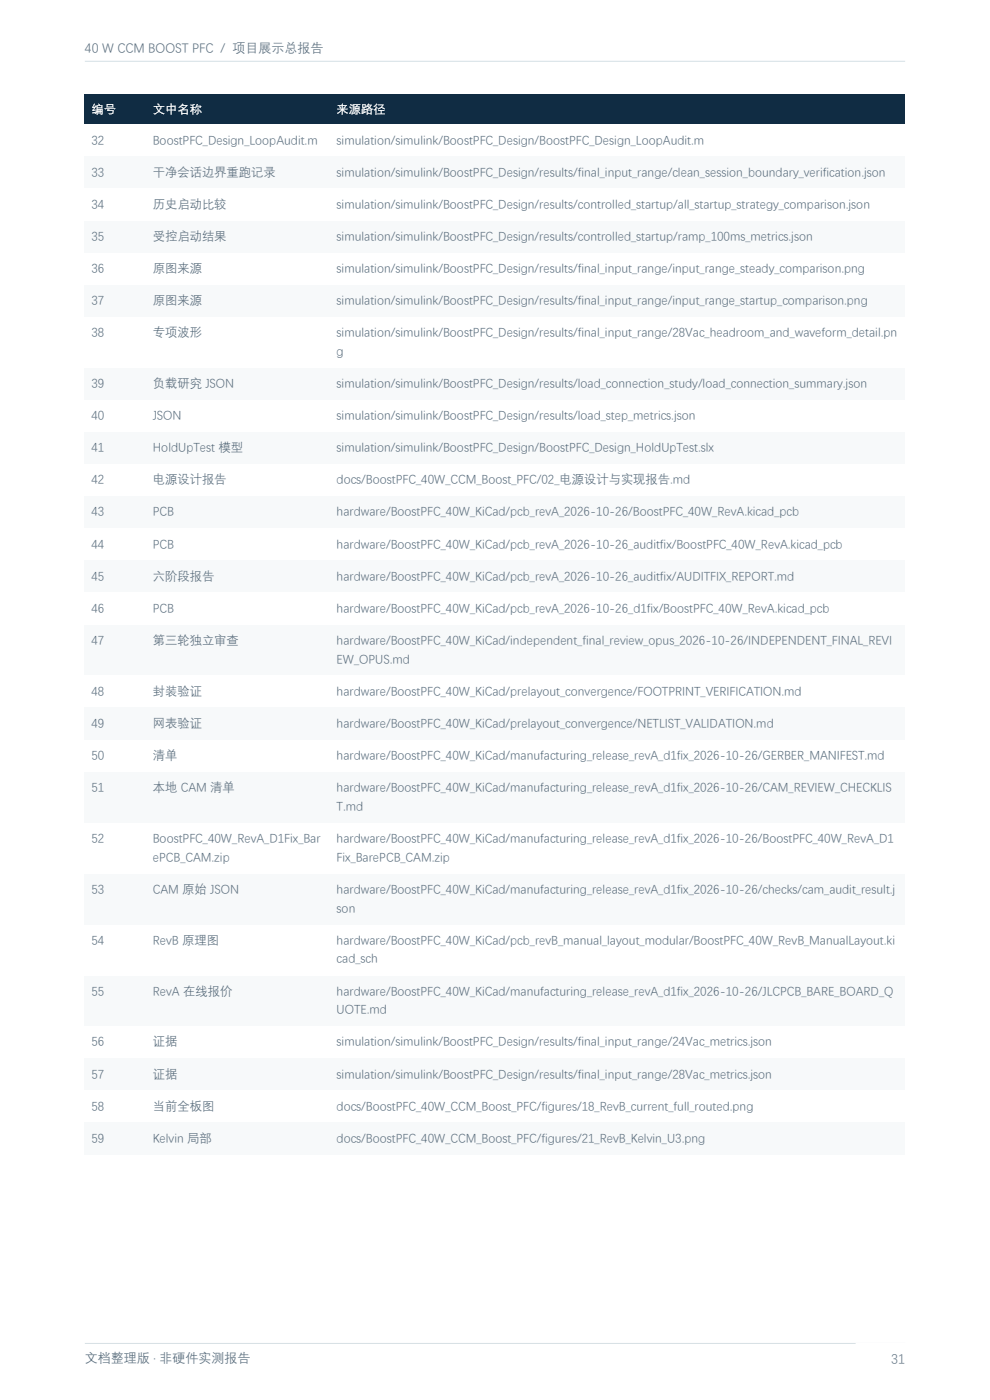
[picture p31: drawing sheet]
<svg xmlns="http://www.w3.org/2000/svg" width="210mm" height="297mm" viewBox="0 0 210 297" stroke-linecap="round" stroke-linejoin="round" font-family="sans-serif">
<defs><g id="words">
<g font-size="2.8" fill="#5e7180">
<text x="18" y="11">40 W CCM BOOST PFC / 项目展示总报告</text>
<text x="18" y="289">文档整理版 · 非硬件实测报告</text>
</g>
<text font-size="2.8" fill="#6b7887" x="189" y="289.1">31</text>
<g font-size="2.6" fill="#fff">
<text x="19.4" y="24">编号</text>
<text x="32.4" y="24">文中名称</text>
<text x="71.4" y="24">来源路径</text>
</g>
<g font-size="2.6" fill="#5e7180">
<text x="19.4" y="30.5">32</text>
<text x="32.4" y="30.5">BoostPFC_Design_LoopAudit.m</text>
<text x="71.4" y="30.5">simulation/simulink/BoostPFC_Design/BoostPFC_Design_LoopAudit.m</text>
<text x="19.4" y="37.3">33</text>
<text x="32.4" y="37.3">干净会话边界重跑记录</text>
<text x="71.4" y="37.3">simulation/simulink/BoostPFC_Design/results/final_input_range/clean_session_boundary_verification.json</text>
<text x="19.4" y="44.1">34</text>
<text x="32.4" y="44.1">历史启动比较</text>
<text x="71.4" y="44.1">simulation/simulink/BoostPFC_Design/results/controlled_startup/all_startup_strategy_comparison.json</text>
<text x="19.4" y="50.9">35</text>
<text x="32.4" y="50.9">受控启动结果</text>
<text x="71.4" y="50.9">simulation/simulink/BoostPFC_Design/results/controlled_startup/ramp_100ms_metrics.json</text>
<text x="19.4" y="57.7">36</text>
<text x="32.4" y="57.7">原图来源</text>
<text x="71.4" y="57.7">simulation/simulink/BoostPFC_Design/results/final_input_range/input_range_steady_comparison.png</text>
<text x="19.4" y="64.5">37</text>
<text x="32.4" y="64.5">原图来源</text>
<text x="71.4" y="64.5">simulation/simulink/BoostPFC_Design/results/final_input_range/input_range_startup_comparison.png</text>
<text x="19.4" y="71.3">38</text>
<text x="32.4" y="71.3">专项波形</text>
<text x="71.4" y="71.3">simulation/simulink/BoostPFC_Design/results/final_input_range/28Vac_headroom_and_waveform_detail.pn</text>
<text x="71.4" y="75.3">g</text>
<text x="19.4" y="82.1">39</text>
<text x="32.4" y="82.1">负载研究 JSON</text>
<text x="71.4" y="82.1">simulation/simulink/BoostPFC_Design/results/load_connection_study/load_connection_summary.json</text>
<text x="19.4" y="88.9">40</text>
<text x="32.4" y="88.9">JSON</text>
<text x="71.4" y="88.9">simulation/simulink/BoostPFC_Design/results/load_step_metrics.json</text>
<text x="19.4" y="95.7">41</text>
<text x="32.4" y="95.7">HoldUpTest 模型</text>
<text x="71.4" y="95.7">simulation/simulink/BoostPFC_Design/BoostPFC_Design_HoldUpTest.slx</text>
<text x="19.4" y="102.5">42</text>
<text x="32.4" y="102.5">电源设计报告</text>
<text x="71.4" y="102.5">docs/BoostPFC_40W_CCM_Boost_PFC/02_电源设计与实现报告.md</text>
<text x="19.4" y="109.4">43</text>
<text x="32.4" y="109.4">PCB</text>
<text x="71.4" y="109.4">hardware/BoostPFC_40W_KiCad/pcb_revA_2026-10-26/BoostPFC_40W_RevA.kicad_pcb</text>
<text x="19.4" y="116.2">44</text>
<text x="32.4" y="116.2">PCB</text>
<text x="71.4" y="116.2">hardware/BoostPFC_40W_KiCad/pcb_revA_2026-10-26_auditfix/BoostPFC_40W_RevA.kicad_pcb</text>
<text x="19.4" y="123">45</text>
<text x="32.4" y="123">六阶段报告</text>
<text x="71.4" y="123">hardware/BoostPFC_40W_KiCad/pcb_revA_2026-10-26_auditfix/AUDITFIX_REPORT.md</text>
<text x="19.4" y="129.8">46</text>
<text x="32.4" y="129.8">PCB</text>
<text x="71.4" y="129.8">hardware/BoostPFC_40W_KiCad/pcb_revA_2026-10-26_d1fix/BoostPFC_40W_RevA.kicad_pcb</text>
<text x="19.4" y="136.6">47</text>
<text x="32.4" y="136.6">第三轮独立审查</text>
<text x="71.4" y="136.6">hardware/BoostPFC_40W_KiCad/independent_final_review_opus_2026-10-26/INDEPENDENT_FINAL_REVI</text>
<text x="71.4" y="140.6">EW_OPUS.md</text>
<text x="19.4" y="147.4">48</text>
<text x="32.4" y="147.4">封装验证</text>
<text x="71.4" y="147.4">hardware/BoostPFC_40W_KiCad/prelayout_convergence/FOOTPRINT_VERIFICATION.md</text>
<text x="19.4" y="154.2">49</text>
<text x="32.4" y="154.2">网表验证</text>
<text x="71.4" y="154.2">hardware/BoostPFC_40W_KiCad/prelayout_convergence/NETLIST_VALIDATION.md</text>
<text x="19.4" y="161">50</text>
<text x="32.4" y="161">清单</text>
<text x="71.4" y="161">hardware/BoostPFC_40W_KiCad/manufacturing_release_revA_d1fix_2026-10-26/GERBER_MANIFEST.md</text>
<text x="19.4" y="167.8">51</text>
<text x="32.4" y="167.8">本地 CAM 清单</text>
<text x="71.4" y="167.8">hardware/BoostPFC_40W_KiCad/manufacturing_release_revA_d1fix_2026-10-26/CAM_REVIEW_CHECKLIS</text>
<text x="71.4" y="171.8">T.md</text>
<text x="19.4" y="178.6">52</text>
<text x="32.4" y="178.6">BoostPFC_40W_RevA_D1Fix_Bar</text>
<text x="71.4" y="178.6">hardware/BoostPFC_40W_KiCad/manufacturing_release_revA_d1fix_2026-10-26/BoostPFC_40W_RevA_D1</text>
<text x="32.4" y="182.6">ePCB_CAM.zip</text>
<text x="71.4" y="182.6">Fix_BarePCB_CAM.zip</text>
<text x="19.4" y="189.4">53</text>
<text x="32.4" y="189.4">CAM 原始 JSON</text>
<text x="71.4" y="189.4">hardware/BoostPFC_40W_KiCad/manufacturing_release_revA_d1fix_2026-10-26/checks/cam_audit_result.j</text>
<text x="71.4" y="193.4">son</text>
<text x="19.4" y="200.2">54</text>
<text x="32.4" y="200.2">RevB 原理图</text>
<text x="71.4" y="200.2">hardware/BoostPFC_40W_KiCad/pcb_revB_manual_layout_modular/BoostPFC_40W_RevB_ManualLayout.ki</text>
<text x="71.4" y="204.2">cad_sch</text>
<text x="19.4" y="211">55</text>
<text x="32.4" y="211">RevA 在线报价</text>
<text x="71.4" y="211">hardware/BoostPFC_40W_KiCad/manufacturing_release_revA_d1fix_2026-10-26/JLCPCB_BARE_BOARD_Q</text>
<text x="71.4" y="215">UOTE.md</text>
<text x="19.4" y="221.8">56</text>
<text x="32.4" y="221.8">证据</text>
<text x="71.4" y="221.8">simulation/simulink/BoostPFC_Design/results/final_input_range/24Vac_metrics.json</text>
<text x="19.4" y="228.6">57</text>
<text x="32.4" y="228.6">证据</text>
<text x="71.4" y="228.6">simulation/simulink/BoostPFC_Design/results/final_input_range/28Vac_metrics.json</text>
<text x="19.4" y="235.4">58</text>
<text x="32.4" y="235.4">当前全板图</text>
<text x="71.4" y="235.4">docs/BoostPFC_40W_CCM_Boost_PFC/figures/18_RevB_current_full_routed.png</text>
<text x="19.4" y="242.2">59</text>
<text x="32.4" y="242.2">Kelvin 局部</text>
<text x="71.4" y="242.2">docs/BoostPFC_40W_CCM_Boost_PFC/figures/21_RevB_Kelvin_U3.png</text>
</g>
</g></defs>
<path d="M18 13h174M18 285h174" fill="none" stroke="#d4dfe5" stroke-width=".21"/>
<path d="M18 20h174v6.5h-174z" fill-rule="evenodd" fill="#102c43"/>
<path d="M18 26.5h174v6.8h-174z" fill-rule="evenodd" fill="#fff"/>
<path d="M18 33.3h174v6.8h-174z" fill-rule="evenodd" fill="#f7f9fa"/>
<path d="M18 40.1h174v6.8h-174z" fill-rule="evenodd" fill="#fff"/>
<path d="M18 46.9h174v6.8h-174z" fill-rule="evenodd" fill="#f7f9fa"/>
<path d="M18 53.7h174v6.8h-174z" fill-rule="evenodd" fill="#fff"/>
<path d="M18 60.5h174v6.8h-174z" fill-rule="evenodd" fill="#f7f9fa"/>
<path d="M18 67.3h174v10.8h-174z" fill-rule="evenodd" fill="#fff"/>
<path d="M18 78.1h174v6.8h-174z" fill-rule="evenodd" fill="#f7f9fa"/>
<path d="M18 84.9h174v6.8h-174z" fill-rule="evenodd" fill="#fff"/>
<path d="M18 91.7h174v6.8h-174z" fill-rule="evenodd" fill="#f7f9fa"/>
<path d="M18 98.5h174v6.8h-174z" fill-rule="evenodd" fill="#fff"/>
<path d="M18 105.3h174v6.8h-174z" fill-rule="evenodd" fill="#f7f9fa"/>
<path d="M18 112.1h174v6.9h-174z" fill-rule="evenodd" fill="#fff"/>
<path d="M18 119h174v6.8h-174z" fill-rule="evenodd" fill="#f7f9fa"/>
<path d="M18 125.8h174v6.8h-174z" fill-rule="evenodd" fill="#fff"/>
<path d="M18 132.6h174v10.8h-174z" fill-rule="evenodd" fill="#f7f9fa"/>
<path d="M18 143.4h174v6.8h-174z" fill-rule="evenodd" fill="#fff"/>
<path d="M18 150.2h174v6.8h-174z" fill-rule="evenodd" fill="#f7f9fa"/>
<path d="M18 157h174v6.8h-174z" fill-rule="evenodd" fill="#fff"/>
<path d="M18 163.8h174v10.8h-174z" fill-rule="evenodd" fill="#f7f9fa"/>
<path d="M18 174.6h174v10.8h-174z" fill-rule="evenodd" fill="#fff"/>
<path d="M18 185.4h174v10.8h-174z" fill-rule="evenodd" fill="#f7f9fa"/>
<path d="M18 196.2h174v10.8h-174z" fill-rule="evenodd" fill="#fff"/>
<path d="M18 207h174v10.8h-174z" fill-rule="evenodd" fill="#f7f9fa"/>
<path d="M18 217.8h174v6.8h-174z" fill-rule="evenodd" fill="#fff"/>
<path d="M18 224.6h174v6.8h-174z" fill-rule="evenodd" fill="#f7f9fa"/>
<path d="M18 231.4h174v6.8h-174z" fill-rule="evenodd" fill="#fff"/>
<path d="M18 238.2h174v6.8h-174z" fill-rule="evenodd" fill="#f7f9fa"/>
<g fill="#fff" stroke="#fff" stroke-width=".35">
<path d="M181.4 285.4h12.4v6.3h-12.4z"/>
<path d="M181.7 285h14.1v6h-14.1z"/>
</g>
<use href="#words"/>
</svg>
